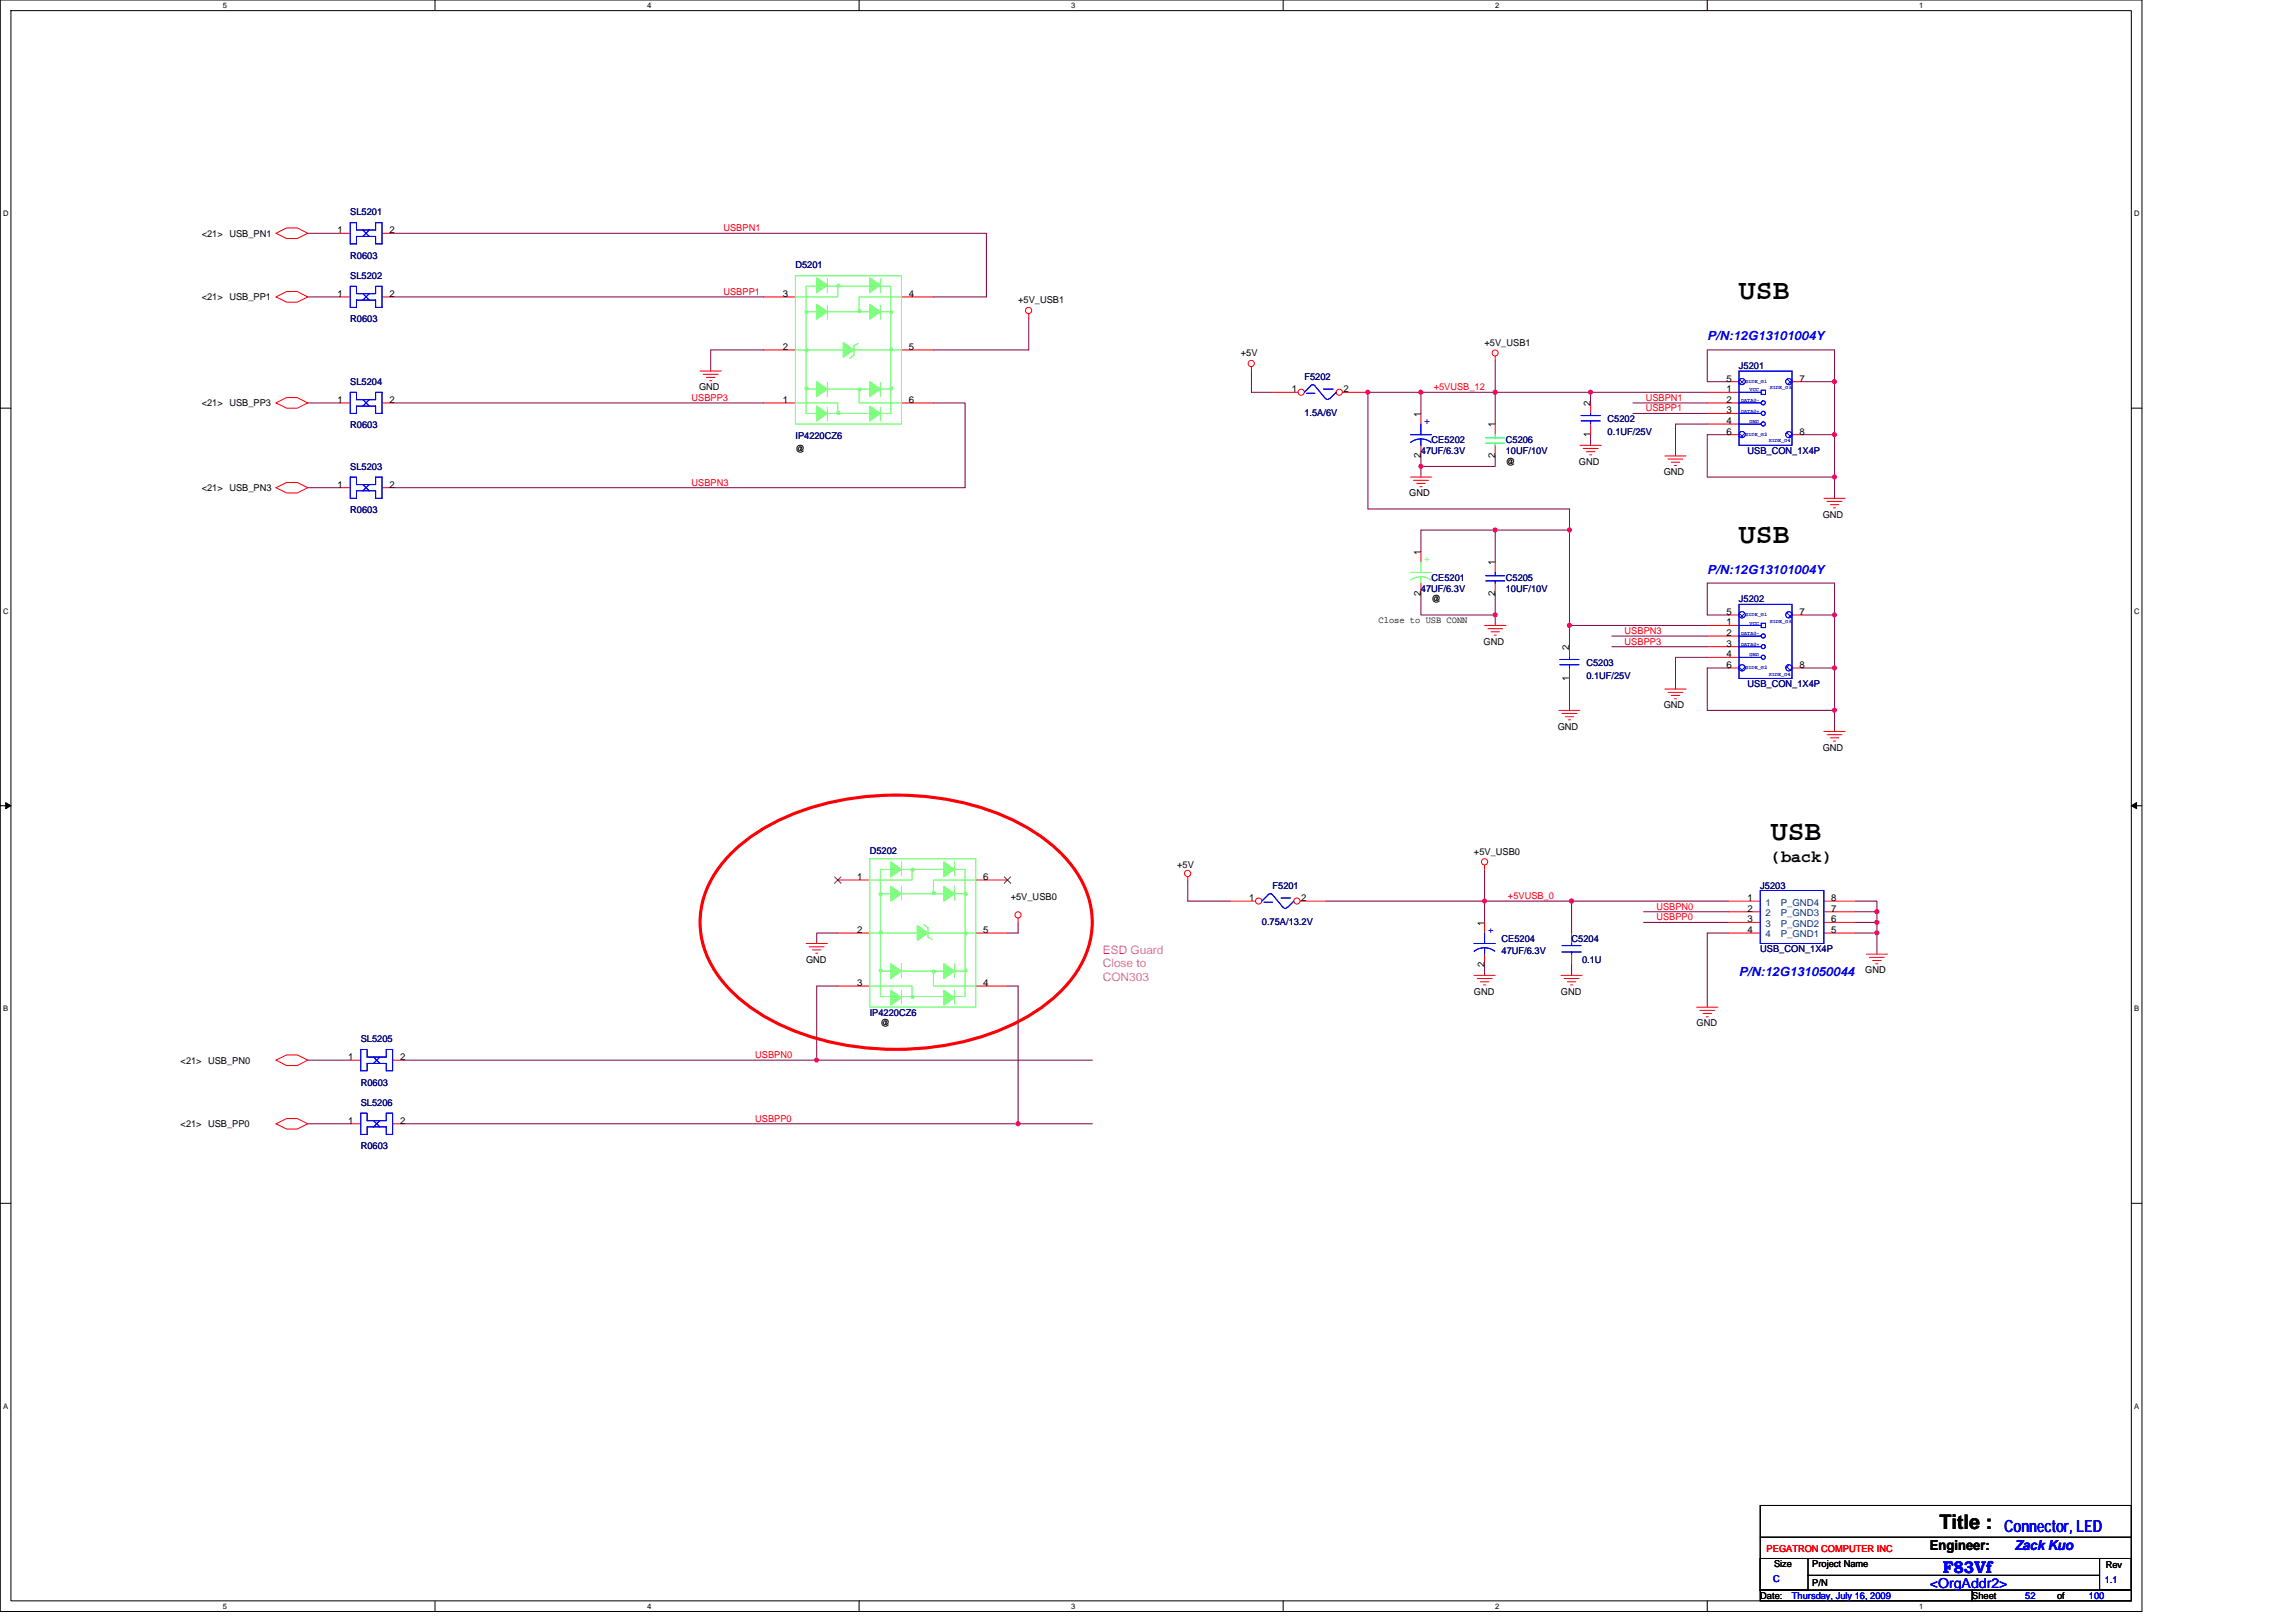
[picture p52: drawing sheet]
<svg xmlns="http://www.w3.org/2000/svg" width="297mm" height="210mm" viewBox="0 0 297 210" stroke-linecap="round" stroke-linejoin="round" font-family="sans-serif">
<defs><g id="words">
<g font-size="3.7">
<text x="225" y="38.7">USB</text>
<text x="225" y="70.3">USB</text>
<text x="229.1" y="108.7">USB</text>
</g>
<text font-size="2.6" x="250.9" y="197.9">Title :</text>
<text font-size="2.2" x="229.1" y="111.5">(back)</text>
<g font-size="2.2" fill="#00f">
<text x="251.3" y="203.5">F83Vf</text>
<text x="259.3" y="198.2">Connector, LED</text>
</g>
<text font-size="1.8" x="249.7" y="200.5">Engineer:</text>
<g font-size="1.8" fill="#00f">
<text x="260.6" y="200.5">Zack Kuo</text>
<text x="249.7" y="205.4">&lt;OrgAddr2&gt;</text>
</g>
<g font-size="1.6" fill="#00f">
<text x="220.9" y="44">P/N:12G13101004Y</text>
<text x="220.9" y="74.2">P/N:12G13101004Y</text>
<text x="225" y="126.3">P/N:12G131050044</text>
</g>
<g font-size="1.5" fill="#f0f">
<text x="142.7" y="123.4">ESD Guard</text>
<text x="142.7" y="125.2">Close to</text>
<text x="142.7" y="126.9">CON303</text>
</g>
<g font-size="1.2" fill="#000080">
<text x="45.3" y="27.9">SL5201</text>
<text x="45.3" y="33.5">R0603</text>
<text x="102.9" y="34.7">D5201</text>
<text x="45.3" y="36.1">SL5202</text>
<text x="45.3" y="41.7">R0603</text>
<text x="225" y="47.8">J5201</text>
<text x="45.3" y="49.8">SL5204</text>
<text x="168.8" y="49.1">F5202</text>
<text x="168.8" y="53.8">1.5A/6V</text>
<text x="45.3" y="55.4">R0603</text>
<text x="102.9" y="56.8">IP4220CZ6</text>
<text x="183.8" y="58.7">47UF/6.3V</text>
<text x="185.2" y="57.4">CE5202</text>
<text x="194.8" y="57.4">C5206</text>
<text x="194.8" y="58.7">10UF/10V</text>
<text x="208" y="54.6">C5202</text>
<text x="208" y="56.3">0.1UF/25V</text>
<text x="226.1" y="58.7">USB_CON_1X4P</text>
<text x="45.3" y="60.8">SL5203</text>
<text x="45.3" y="66.4">R0603</text>
<text x="183.8" y="76.6">47UF/6.3V</text>
<text x="185.2" y="75.2">CE5201</text>
<text x="194.8" y="75.2">C5205</text>
<text x="194.8" y="76.6">10UF/10V</text>
<text x="225" y="77.9">J5202</text>
<text x="205.2" y="86.2">C5203</text>
<text x="205.2" y="87.8">0.1UF/25V</text>
<text x="226.1" y="88.9">USB_CON_1X4P</text>
<text x="112.5" y="110.4">D5202</text>
<text x="163.3" y="119.6">0.75A/13.2V</text>
<text x="164.6" y="115">F5201</text>
<text x="227.7" y="115">J5203</text>
<text x="194.3" y="121.8">CE5204</text>
<text x="194.3" y="123.5">47UF/6.3V</text>
<text x="203.3" y="121.8">C5204</text>
<text x="204.7" y="124.6">0.1U</text>
<text x="227.7" y="123.2">USB_CON_1X4P</text>
<text x="112.5" y="131.4">IP4220CZ6</text>
<text x="46.7" y="134.9">SL5205</text>
<text x="46.7" y="140.5">R0603</text>
<text x="46.7" y="143.1">SL5206</text>
<text x="46.7" y="148.7">R0603</text>
</g>
<g font-size="1.2" fill="#f00">
<text x="93.6" y="29.9">USBPN1</text>
<text x="93.6" y="38.1">USBPP1</text>
<text x="89.5" y="51.9">USBPP3</text>
<text x="185.5" y="50.5">+5VUSB_12</text>
<text x="212.9" y="51.9">USBPN1</text>
<text x="212.9" y="53.2">USBPP1</text>
<text x="89.5" y="62.8">USBPN3</text>
<text x="210.2" y="82">USBPN3</text>
<text x="210.2" y="83.4">USBPP3</text>
<text x="195.1" y="116.3">+5VUSB_0</text>
<text x="214.3" y="117.7">USBPN0</text>
<text x="214.3" y="119.1">USBPP0</text>
<text x="97.7" y="136.9">USBPN0</text>
<text x="97.7" y="145.1">USBPP0</text>
<text x="228.6" y="200.8">PEGATRON COMPUTER INC</text>
</g>
<g font-size="1.2">
<text x="26.1" y="30.6">&lt;21&gt; USB_PN1</text>
<text x="43.7" y="30.2">1</text>
<text x="50.4" y="30.2">2</text>
<text x="26.1" y="38.8">&lt;21&gt; USB_PP1</text>
<text x="43.7" y="38.4">1</text>
<text x="50.4" y="38.4">2</text>
<text x="101.3" y="38.4">3</text>
<text x="117.6" y="38.4">4</text>
<text x="131.7" y="39.3">+5V_USB1</text>
<text x="101.3" y="45.3">2</text>
<text x="117.6" y="45.3">5</text>
<text x="160.5" y="46.1">+5V</text>
<text x="192.1" y="44.7">+5V_USB1</text>
<text x="26.1" y="52.6">&lt;21&gt; USB_PP3</text>
<text x="43.7" y="52.1">1</text>
<text x="50.4" y="52.1">2</text>
<text x="90.4" y="50.5">GND</text>
<text x="101.3" y="52.1">1</text>
<text x="117.6" y="52.1">6</text>
<text x="167.1" y="50.7">1</text>
<text x="173.8" y="50.7">2</text>
<text x="183.8" y="53.9" transform="rotate(-90 183.8 53.9)">1</text>
<text x="205.8" y="52.5" transform="rotate(-90 205.8 52.5)">2</text>
<text x="223.3" y="50.7">1</text>
<text x="223.3" y="52.1">2</text>
<text x="223.3" y="53.5">3</text>
<text x="223.3" y="49.4">5</text>
<text x="232.8" y="49.4">7</text>
<text x="102.9" y="58.5">@</text>
<text x="183.8" y="59.3" transform="rotate(-90 183.8 59.3)">2</text>
<text x="193.4" y="59.3" transform="rotate(-90 193.4 59.3)">2</text>
<text x="193.4" y="55.3" transform="rotate(-90 193.4 55.3)">1</text>
<text x="205.8" y="56.5" transform="rotate(-90 205.8 56.5)">1</text>
<text x="223.3" y="54.8">4</text>
<text x="223.3" y="56.2">6</text>
<text x="232.8" y="56.2">8</text>
<text x="26.1" y="63.5">&lt;21&gt; USB_PN3</text>
<text x="43.7" y="63.1">1</text>
<text x="50.4" y="63.1">2</text>
<text x="182.3" y="64.2">GND</text>
<text x="194.8" y="60.1">@</text>
<text x="204.3" y="60.1">GND</text>
<text x="215.2" y="61.5">GND</text>
<text x="183.8" y="71.8" transform="rotate(-90 183.8 71.8)">1</text>
<text x="235.8" y="67">GND</text>
<text x="183.8" y="77.1" transform="rotate(-90 183.8 77.1)">2</text>
<text x="185.2" y="77.9">@</text>
<text x="193.4" y="77.1" transform="rotate(-90 193.4 77.1)">2</text>
<text x="193.4" y="73.1" transform="rotate(-90 193.4 73.1)">1</text>
<text x="178.3" y="80.5">Close to USB CONN</text>
<text x="191.9" y="83.4">GND</text>
<text x="223.3" y="80.9">1</text>
<text x="223.3" y="82.3">2</text>
<text x="223.3" y="83.7">3</text>
<text x="223.3" y="79.5">5</text>
<text x="232.8" y="79.5">7</text>
<text x="203" y="88.1" transform="rotate(-90 203 88.1)">1</text>
<text x="203" y="84.1" transform="rotate(-90 203 84.1)">2</text>
<text x="223.3" y="85">4</text>
<text x="223.3" y="86.4">6</text>
<text x="232.8" y="86.4">8</text>
<text x="201.5" y="94.4">GND</text>
<text x="215.2" y="91.7">GND</text>
<text x="235.8" y="97.1">GND</text>
<text x="110.9" y="113.8">1</text>
<text x="127.2" y="113.8">6</text>
<text x="152.3" y="112.4">+5V</text>
<text x="190.7" y="110.6">+5V_USB0</text>
<text x="130.8" y="116.5">+5V_USB0</text>
<text x="161.6" y="116.6">1</text>
<text x="168.3" y="116.6">2</text>
<text x="192" y="119.8" transform="rotate(-90 192 119.8)">1</text>
<text x="226.1" y="116.6">1</text>
<text x="226.1" y="117.9">2</text>
<text x="226.1" y="119.3">3</text>
<text x="236.9" y="119.3">6</text>
<text x="236.9" y="117.9">7</text>
<text x="236.9" y="116.6">8</text>
<text x="104.3" y="124.6">GND</text>
<text x="110.9" y="120.7">2</text>
<text x="127.2" y="120.7">5</text>
<text x="192" y="125.1" transform="rotate(-90 192 125.1)">2</text>
<text x="226.1" y="120.7">4</text>
<text x="236.9" y="120.7">5</text>
<text x="241.3" y="125.9">GND</text>
<text x="110.9" y="127.6">3</text>
<text x="127.2" y="127.6">4</text>
<text x="190.7" y="128.7">GND</text>
<text x="201.9" y="128.7">GND</text>
<text x="23.4" y="137.6">&lt;21&gt; USB_PN0</text>
<text x="45" y="137.1">1</text>
<text x="51.7" y="137.1">2</text>
<text x="113.9" y="132.8">@</text>
<text x="219.5" y="132.8">GND</text>
<text x="23.4" y="145.8">&lt;21&gt; USB_PP0</text>
<text x="45" y="145.4">1</text>
<text x="51.7" y="145.4">2</text>
<text x="229.5" y="202.8">Size</text>
<text x="234.5" y="202.8">Project Name</text>
<text x="272.4" y="202.9">Rev</text>
<text x="227.7" y="206.9">Date:</text>
<text x="234.5" y="205.2">P/N</text>
<text x="255.2" y="206.9">Sheet</text>
<text x="266.1" y="206.9">of</text>
</g>
<g font-size="1.2" fill="#00f">
<text x="184.3" y="54.9">+</text>
<text x="192.5" y="120.7">+</text>
<text x="229.4" y="204.7">C</text>
<text x="231.8" y="206.9">Thursday, July 16, 2009</text>
<text x="262" y="206.9">52</text>
<text x="270.3" y="206.9">100</text>
<text x="272.3" y="204.8">1.1</text>
</g>
<text font-size="1.2" fill="#80ff80" x="184.3" y="72.7">+</text>
<g font-size="1.2" fill="#004080">
<text x="228.4" y="117.2">1</text>
<text x="228.4" y="118.5">2</text>
<text x="228.4" y="119.9">3</text>
<text x="230.4" y="119.9">P_GND2</text>
<text x="230.4" y="118.5">P_GND3</text>
<text x="230.4" y="117.2">P_GND4</text>
<text x="228.4" y="121.3">4</text>
<text x="230.4" y="121.3">P_GND1</text>
</g>
<g font-size="1">
<text x="28.8" y="1">5</text>
<text x="83.7" y="1">4</text>
<text x="138.6" y="1">3</text>
<text x="193.4" y="1">2</text>
<text x="248.3" y="1">1</text>
<text x=".4" y="28">D</text>
<text x="276.1" y="28">D</text>
<text x=".4" y="79.4">C</text>
<text x="276.1" y="79.4">C</text>
<text x=".4" y="130.9">B</text>
<text x="276.1" y="130.9">B</text>
<text x=".4" y="182.3">A</text>
<text x="276.1" y="182.3">A</text>
<text x="28.8" y="208.2">5</text>
<text x="83.7" y="208.2">4</text>
<text x="138.6" y="208.2">3</text>
<text x="193.4" y="208.2">2</text>
<text x="248.3" y="208.2">1</text>
</g>
<g font-size=".7" fill="#00f">
<text x="225.3" y="52">DATA0-</text>
<text x="225.3" y="53.4">DATA0+</text>
<text x="225.8" y="49.6">SIDE_G1</text>
<text x="226.4" y="50.6">VCC</text>
<text x="229" y="50.4">SIDE_G3</text>
<text x="225.8" y="56.4">SIDE_G2</text>
<text x="226.4" y="54.8">GND</text>
<text x="228.8" y="57.2">SIDE_G4</text>
<text x="225.3" y="82.2">DATA0-</text>
<text x="225.3" y="83.6">DATA0+</text>
<text x="225.8" y="79.7">SIDE_G1</text>
<text x="226.4" y="80.8">VCC</text>
<text x="229" y="80.5">SIDE_G3</text>
<text x="225.8" y="86.6">SIDE_G2</text>
<text x="226.4" y="84.9">GND</text>
<text x="228.8" y="87.4">SIDE_G4</text>
</g>
</g></defs>
<path d="M0 0h277.1v208.5h-277.1zM1.4 1.4h274.3v205.7h-274.3z" fill="none" stroke="#000" stroke-width=".13"/>
<g fill="#fff">
<path d="M28.8 .1h.6v1.1h-.6z"/>
<path d="M28.8 207.3h.6v1.1h-.6z"/>
</g>
<path d="M56.3 0v1.4M56.3 207.1v1.4" fill="none" stroke="#000" stroke-width=".13"/>
<g fill="#fff">
<path d="M83.7 .1h.6v1.1h-.6z"/>
<path d="M83.7 207.3h.6v1.1h-.6z"/>
</g>
<path d="M111.1 0v1.4M111.1 207.1v1.4" fill="none" stroke="#000" stroke-width=".13"/>
<g fill="#fff">
<path d="M138.6 .1h.5v1.1h-.5z"/>
<path d="M138.6 207.3h.5v1.1h-.5z"/>
</g>
<path d="M166 0v1.4M166 207.1v1.4" fill="none" stroke="#000" stroke-width=".13"/>
<g fill="#fff">
<path d="M193.4 .1h.6v1.1h-.6z"/>
<path d="M193.4 207.3h.6v1.1h-.6z"/>
</g>
<path d="M220.9 0v1.4M220.9 207.1v1.4" fill="none" stroke="#000" stroke-width=".13"/>
<g fill="#fff">
<path d="M248.3 .1h.6v1.1h-.6z"/>
<path d="M248.3 207.3h.6v1.1h-.6z"/>
<path d="M.4 27.1h.7v1.1h-.7z"/>
<path d="M276.1 27.1h.7v1.1h-.7z"/>
<path d="M.4 78.5h.7v1.1h-.7z"/>
<path d="M276.1 78.5h.7v1.1h-.7z"/>
</g>
<path d="M0 52.8h1.4M275.7 52.8h1.4" fill="none" stroke="#000" stroke-width=".13"/>
<g fill="#fff">
<path d="M.4 130h.7v1.1h-.7z"/>
<path d="M276.1 130h.7v1.1h-.7z"/>
</g>
<path d="M0 104.2h1.4M275.7 104.2h1.4" fill="none" stroke="#000" stroke-width=".13"/>
<path d="M.7 103.8l.7 .4-.7 .4zM275.7 104.2l.7-.4v.8z" fill="#000" stroke="#000" stroke-width=".13"/>
<g fill="#fff">
<path d="M.4 181.4h.7v1.1h-.7z"/>
<path d="M276.1 181.4h.7v1.1h-.7z"/>
</g>
<path d="M0 155.7h1.4M275.7 155.7h1.4M227.7 194.8h48v10.9h-48zM227.7 198.9h48M227.7 201.6h6.2v4.1h-6.2zM227.7 205.7h27.5v1.4h-27.5zM233.9 203.8h37.7M234 201.6h37.6M255.2 205.7h20.5v1.4h-20.5zM271.6 201.6h4.1v4.1h-4.1z" fill="none" stroke="#000" stroke-width=".13"/>
<g fill="none" stroke="#800040" stroke-width=".13">
<path d="M39.8 30.2h4.1M39.8 38.4h4.1M50.8 38.4h48M50.8 30.2h76.8v8.2h-6.8M39.8 52.1h4.1M50.8 52.1h48M98.8 45.3h-6.9v2.7M120.8 52.1h4.1v11h-74.1M133.1 41.1v4.2h-12.3M161.9 48v2.8h2.7M183.8 50.8h9.6M183.8 50.8v2.7"/>
<path d="M183.8 59v1.3M183.8 50.8h-6.8v15h26v2.8M193.4 50.8h12.4M193.4 46.6v4.2M193.4 50.8v4.1M193.4 59v1.3h-9.6M205.8 50.8h15.1M205.8 50.8v1.3M205.8 56.2v1.4M211.3 52.1h9.6M211.3 53.5h9.6M220.9 54.9h-4.1v4.1"/>
<path d="M223.6 56.2h-2.7v5.5h16.4M233.2 49.4h4.1M233.2 56.2h4.1M237.3 49.4v6.8M237.3 49.4v-4.1h-16.4v4.1h2.7M237.3 56.2v5.5M39.8 63.1h4.1M183.8 76.8v2.8h9.6M183.8 60.3v1.4M193.4 68.6h9.6M193.4 79.6v1.3M193.4 76.8v2.8"/>
<path d="M193.4 68.6v4.1M193.4 68.6h-9.6v2.7M203 68.6v12.3M223.6 79.6h-2.7v-4.2h16.4v4.2M233.2 79.6h4.1M237.3 61.7v2.8M237.3 79.6v6.8M203 80.9v2.8M203 80.9h17.9M203 87.8v4.1M208.5 82.3h12.4M208.5 83.7h12.4"/>
<path d="M220.9 85h-4.1v4.2M223.6 86.4h-2.7v5.5h16.4M233.2 86.4h4.1M237.3 91.9v2.7M237.3 86.4v5.5M131.7 119.3v1.4h-1.4M153.7 114v2.6h5.4M171.5 116.6h20.6M192.1 116.6v2.7M192.1 112.5v4.1M192.1 116.6h11.2M203.3 116.6v4.1"/>
<path d="M203.3 116.6h20.3M212.6 119.3h11M212.6 118h11M240.1 119.3h2.7v1.4M240.1 118h2.7v1.3M240.1 116.6h2.7v1.4M39.8 137.2h5.5M52.2 137.2h53.5M105.7 137.2h35.6M108.4 127.6h-2.7v9.6M108.4 120.7h-2.7v1.4M130.3 127.6h1.4v17.8"/>
<path d="M192.1 124.8v1.4M203.3 124.8v1.4M223.6 120.7h-2.7v9.6M240.1 120.7h2.7v2.7M39.8 145.4h5.5M52.2 145.4h79.5M131.7 145.4h9.6"/>
</g>
<g fill="#f0f" stroke="#f0f" stroke-width=".13">
<circle cx="237.3" cy="49.4" r=".27"/>
<circle cx="237.3" cy="56.2" r=".27"/>
<circle cx="203" cy="68.6" r=".27"/>
<circle cx="193.4" cy="68.6" r=".27"/>
<circle cx="105.6" cy="137.1" r=".27"/>
<circle cx="177" cy="50.7" r=".27"/>
<circle cx="131.7" cy="145.4" r=".27"/>
<circle cx="203" cy="80.9" r=".27"/>
<circle cx="203.3" cy="116.6" r=".27"/>
<circle cx="242.8" cy="120.7" r=".27"/>
<circle cx="242.8" cy="117.9" r=".27"/>
<circle cx="242.8" cy="119.3" r=".27"/>
<circle cx="192" cy="116.6" r=".27"/>
<circle cx="237.3" cy="61.7" r=".27"/>
<circle cx="193.4" cy="79.6" r=".27"/>
<circle cx="205.8" cy="50.7" r=".27"/>
<circle cx="193.4" cy="50.7" r=".27"/>
<circle cx="237.3" cy="79.6" r=".27"/>
<circle cx="237.3" cy="86.4" r=".27"/>
<circle cx="237.3" cy="91.9" r=".27"/>
<circle cx="183.8" cy="50.7" r=".27"/>
<circle cx="183.8" cy="60.3" r=".27"/>
</g>
<g fill="none" stroke="#f00" stroke-width=".13">
<path d="M35.7 30.2l1.4-.7h1.4l1.3 .7-1.3 .7h-1.4zM35.7 38.4l1.4-.7h1.4l1.3 .7-1.3 .7h-1.4zM35.7 52.1l1.4-.7h1.4l1.3 .7-1.3 .7h-1.4zM90.6 48h2.7M91 48.4h1.9M91.4 48.8h1.1M91.8 49.3h.3M133.1 40.6v.5M161.9 47.5v.5M193.4 46.1v.5M204.4 57.6h2.8M204.8 58h2"/>
<path d="M205.2 58.4h1.1M205.7 58.8h.2M215.4 59h2.7M215.8 59.4h1.9M216.2 59.8h1.1M35.7 63.1l1.4-.7h1.4l1.3 .7-1.3 .7h-1.4zM182.5 61.7h2.7M182.9 62.1h1.9M183.3 62.5h1.1M183.7 63h.3M193.4 72.7v1.4M193.4 75.4v1.4"/>
<path d="M216.6 60.2h.3M223.6 79.6h1.4M231.8 79.6h1.4M236 64.5h2.7M236.4 64.9h1.9M236.8 65.3h1.1M237.2 65.7h.3M192.1 80.9h2.7M192.5 81.3h1.9M192.9 81.7h1.1M193.3 82.2h.3M201.7 91.9h2.7"/>
<path d="M202.1 92.3h1.9M202.5 92.7h1.1M202.9 93.1h.3M215.4 89.2h2.7M215.8 89.6h1.9M216.2 90h1.1M216.6 90.4h.3M220.9 80.9h4.1M220.9 82.3h4.1M220.9 83.7h4.1M220.9 85h4.1M223.6 86.4h1.4"/>
<path d="M231.8 86.4h1.4M236 94.6h2.7M236.4 95.1h1.9M236.8 95.5h1.1M237.2 95.9h.3M131.7 118.8v.5M153.7 113.4v.6M192.1 111.9v.6M223.6 116.6h4.1M223.6 118h4.1M223.6 119.3h4.1M236 116.6h4.1"/>
<path d="M236 118h4.1M236 119.3h4.1M35.7 137.2l1.4-.7h1.4l1.3 .7-1.3 .7h-1.4zM104.3 122.1h2.7M104.7 122.5h1.9M105.1 122.9h1.1M105.5 123.3h.3M190.7 126.2h2.7M191.1 126.6h1.9M191.5 127h1.1M191.9 127.4h.3M201.9 126.2h2.8"/>
<path d="M202.4 126.6h1.9M202.8 127h1.1M203.2 127.4h.3M203.3 120.7v1.4M203.3 123.4v1.4M219.5 130.3h2.7M219.9 130.7h1.9M220.3 131.1h1.1M220.7 131.6h.3M223.6 120.7h4.1M236 120.7h4.1M241.4 123.4h2.8"/>
<path d="M241.8 123.9h2M242.3 124.3h1.1M242.7 124.7h.2M35.7 145.4l1.4-.7h1.4l1.3 .7-1.3 .7h-1.4z"/>
<circle cx="133.1" cy="40.2" r=".4"/>
<circle cx="161.9" cy="47" r=".4"/>
<circle cx="193.4" cy="45.7" r=".39"/>
<circle cx="131.7" cy="118.4" r=".4"/>
<circle cx="153.6" cy="113" r=".4"/>
<circle cx="192.1" cy="111.5" r=".4"/>
</g>
<path d="M94.8 110.3a26.7 26.7 0 0 1 12.7-6.5 36.9 36.9 0 0 1 24.1 2.6 18 18 0 0 1 8.9 8.8 11.5 11.5 0 0 1-2.3 12 24.5 24.5 0 0 1-11.9 7.1 37.5 37.5 0 0 1-24.3-1.3 20 20 0 0 1-10-8.2 11.5 11.5 0 0 1 1.7-13.4z" fill="none" stroke="#f00" stroke-width=".4"/>
<g fill="none" stroke="#00f" stroke-width=".13">
<path d="M192.2 74.5h2.5M192.2 75.2h2.5M193.4 74.1v.4M193.4 75.2v.2M225 80.9h2.9M225 82.3h2.9M225 83.7h2.9M225 85h2.9M227.9 80.6h.5v.6h-.5zM227.7 115.2h8.3v6.9h-8.3zM202.1 122.3h2.5M202.1 123.2h2.5"/>
<path d="M203.3 122.1v.2M203.3 123.2v.2"/>
<circle cx="228.1" cy="85" r=".27"/>
<circle cx="228.1" cy="82.3" r=".27"/>
<circle cx="228.1" cy="83.7" r=".27"/>
</g>
<circle cx="231.4" cy="79.5" r=".4" fill="#fff"/>
<circle cx="231.4" cy="79.5" r=".4" fill="#00f" stroke="#00f" stroke-width=".13"/>
<circle cx="231.4" cy="86.4" r=".4" fill="#fff"/>
<circle cx="231.4" cy="86.4" r=".4" fill="#00f" stroke="#00f" stroke-width=".13"/>
<circle cx="225.4" cy="86.4" r=".4" fill="#fff"/>
<circle cx="225.4" cy="86.4" r=".4" fill="#00f" stroke="#00f" stroke-width=".13"/>
<circle cx="225.4" cy="79.5" r=".4" fill="#fff"/>
<circle cx="225.4" cy="79.5" r=".4" fill="#00f" stroke="#00f" stroke-width=".13"/>
<g fill="none" stroke="#00f" stroke-width=".13">
<path d="M225 78.2h6.8v9.6h-6.8zM225 80.9h2.9M225 82.3h2.9M225 83.7h2.9M225 85h2.9M227.9 80.6h.5v.6h-.5z"/>
<circle cx="228.1" cy="85" r=".27"/>
<circle cx="228.1" cy="82.3" r=".27"/>
<circle cx="228.1" cy="83.7" r=".27"/>
</g>
<circle cx="231.4" cy="79.5" r=".4" fill="#fff"/>
<circle cx="231.4" cy="79.5" r=".4" fill="#00f" stroke="#00f" stroke-width=".13"/>
<circle cx="231.4" cy="86.4" r=".4" fill="#fff"/>
<circle cx="231.4" cy="86.4" r=".4" fill="#00f" stroke="#00f" stroke-width=".13"/>
<circle cx="225.4" cy="86.4" r=".4" fill="#fff"/>
<circle cx="225.4" cy="86.4" r=".4" fill="#00f" stroke="#00f" stroke-width=".13"/>
<circle cx="225.4" cy="79.5" r=".4" fill="#fff"/>
<circle cx="225.4" cy="79.5" r=".4" fill="#00f" stroke="#00f" stroke-width=".13"/>
<g fill="none" stroke="#00f" stroke-width=".13">
<path d="M45.3 37h.8v1h2.5v-1h.8v2.8h-.8v-1h-2.5v1h-.8zM46.9 38l.9 .8M47.8 38l-.9 .8M182.5 56.2h2.7M182.5 57.2a2.14 2.14 0 0 1 1.3-.4 2.14 2.14 0 0 1 1.3 .4M183.8 56.8v.8M183.8 54.9v1.3M204.6 54.5h2.4M204.6 53.8h2.4M205.8 54.5v.4M205.8 53.5v.3M225 78.2h6.8v9.6h-6.8z"/>
<path d="M201.8 86h2.5M201.8 85.3h2.5M203 86v.4M203 85v.3M46.7 135.8h.8v1h2.5v-1h.8v2.7h-.8v-.9h-2.5v.9h-.8zM48.3 136.8l.8 .8M49.1 136.8l-.8 .8M46.7 144h.8v1h2.5v-1h.8v2.8h-.8v-1h-2.5v1h-.8zM48.3 145l.8 .8M49.1 145l-.8 .8"/>
</g>
<path d="M43.9 38.4h1.4M49.4 38.4h1.4M183.8 53.5v1.4M183.8 57.6v1.4M205.8 52.1v1.4M205.8 54.9v1.3M203 83.7v1.3M203 86.4v1.4M45.3 137.2h1.4M50.8 137.2h1.4M45.3 145.4h1.4M50.8 145.4h1.4" fill="none" stroke="#f00" stroke-width=".13"/>
<circle cx="168.3" cy="50.7" r=".4" fill="#fff" stroke="#f00" stroke-width=".13"/>
<path d="M164.6 50.8h3.3" fill="none" stroke="#f00" stroke-width=".13"/>
<circle cx="173.3" cy="50.7" r=".4" fill="#fff" stroke="#f00" stroke-width=".13"/>
<path d="M98.8 38.4h4.1M116.6 38.4h4.2M43.9 52.1h1.4M49.4 52.1h1.4M98.8 52.1h4.1M98.8 45.3h4.1M116.6 52.1h4.2M116.6 45.3h4.2M173.7 50.8h3.3M43.9 63.1h1.4M49.4 63.1h1.4" fill="none" stroke="#f00" stroke-width=".13"/>
<g fill="none" stroke="#00f" stroke-width=".13">
<path d="M45.3 50.8h.8v.9h2.5v-.9h.8v2.7h-.8v-1h-2.5v1h-.8zM46.9 51.7l.9 .8M47.8 51.7l-.9 .8M169 50.9h1.1M169.6 49.9l-.8 .9M170.1 49.9l1.4 1.7M170.1 49.9l-.3-.1-.3 .1M171.2 50.3h1.3M172 51.5a.26 .26 0 0 1-.3 .2 .26 .26 0 0 1-.2-.2M172.9 50.8l-.9 .8M45.3 61.7h.8v1h2.5v-1h.8v2.8h-.8v-1h-2.5v1h-.8zM46.9 62.7l.9 .8"/>
<path d="M47.8 62.7l-.9 .8"/>
</g>
<g fill="#80ff80" stroke="#80ff80" stroke-width=".13">
<path d="M112.5 52.5l1.4 1-1.4 1z" fill-rule="evenodd"/>
<path d="M105.7 52.5l1.3 1-1.3 1z" fill-rule="evenodd"/>
<path d="M109.1 44.3l1.4 1-1.4 .9z" fill-rule="evenodd"/>
<path d="M112.5 49.4l1.4 .9-1.4 1z" fill-rule="evenodd"/>
<path d="M105.7 49.4l1.3 .9-1.3 1z" fill-rule="evenodd"/>
<path d="M105.7 39.4l1.3 .9-1.3 1z" fill-rule="evenodd"/>
<path d="M112.5 39.4l1.4 .9-1.4 1z" fill-rule="evenodd"/>
<path d="M105.7 35.9l1.3 1-1.3 1z" fill-rule="evenodd"/>
<path d="M112.5 35.9l1.4 1-1.4 1z" fill-rule="evenodd"/>
<path d="M104.2 50.1h.3v.3l-.2 .1-.1-.1z" fill-rule="evenodd"/>
<path d="M115.2 50.1h.2v.3l-.1 .1-.1-.1z" fill-rule="evenodd"/>
<path d="M108.3 53.3h.3v.2l-.1 .1-.2-.1z" fill-rule="evenodd"/>
<path d="M104.2 45.2h.3v.3h-.2h-.1z" fill-rule="evenodd"/>
<path d="M111.1 40.1h.2v.3h-.1h-.1z" fill-rule="evenodd"/>
<path d="M112.5 52.5l1.4 1-1.4 1z" fill-rule="evenodd"/>
<path d="M105.7 52.5l1.3 1-1.3 1z" fill-rule="evenodd"/>
<path d="M109.1 44.3l1.4 1-1.4 .9z" fill-rule="evenodd"/>
<path d="M112.5 49.4l1.4 .9-1.4 1z" fill-rule="evenodd"/>
<path d="M105.7 49.4l1.3 .9-1.3 1z" fill-rule="evenodd"/>
<path d="M105.7 39.4l1.3 .9-1.3 1z" fill-rule="evenodd"/>
<path d="M112.5 39.4l1.4 .9-1.4 1z" fill-rule="evenodd"/>
<path d="M105.7 35.9l1.3 1-1.3 1z" fill-rule="evenodd"/>
<path d="M112.5 35.9l1.4 1-1.4 1z" fill-rule="evenodd"/>
<path d="M104.2 50.1h.3v.3l-.2 .1-.1-.1z" fill-rule="evenodd"/>
<path d="M115.2 50.1h.2v.3l-.1 .1-.1-.1z" fill-rule="evenodd"/>
<path d="M108.3 53.3h.3v.2l-.1 .1-.2-.1z" fill-rule="evenodd"/>
<path d="M104.2 45.2h.3v.3h-.2h-.1z" fill-rule="evenodd"/>
<path d="M111.1 40.1h.2v.3h-.1h-.1z" fill-rule="evenodd"/>
<circle cx="111.2" cy="50.4" r=".19"/>
<circle cx="115.3" cy="45.2" r=".19"/>
<circle cx="115.3" cy="40.4" r=".19"/>
<circle cx="104.4" cy="40.4" r=".19"/>
<circle cx="108.5" cy="37" r=".19"/>
</g>
<g fill="none" stroke="#80ff80" stroke-width=".13">
<path d="M102.9 35.7h13.7v19.2h-13.7zM104.3 37h10.9v16.5h-10.9zM107 39.5v1.8M107 36.1v1.8M108.4 37v1.4h-5.5M113.9 39.5v1.8M113.9 36.1v1.8M116.6 38.4h-5.5v1.9M102.9 52.1h5.5v1.4M102.9 45.3h13.7M104.3 40.3h10.9M104.3 50.3h10.9"/>
<path d="M107 52.7v1.8M107 49.5v1.8M111 44.4l-.5 .3v1.3l-.6 .4M111.1 50.3v1.8h5.4M113.9 52.7v1.8M113.9 49.5v1.8"/>
</g>
<circle cx="162.8" cy="116.6" r=".4" fill="#fff" stroke="#f00" stroke-width=".13"/>
<path d="M159.1 116.6h3.3" fill="none" stroke="#f00" stroke-width=".13"/>
<circle cx="167.8" cy="116.6" r=".4" fill="#fff" stroke="#f00" stroke-width=".13"/>
<g fill="none" stroke="#f00" stroke-width=".13">
<path d="M193.4 54.9v1.3M193.4 57.6v1.4M220.9 50.8h4.1M220.9 52.1h4.1M220.9 53.5h4.1M220.9 54.9h4.1M223.6 49.4h1.4M223.6 56.2h1.4M231.8 49.4h1.4M231.8 56.2h1.4M183.8 71.3v1.4M183.8 75.4v1.4"/>
<path d="M168.2 116.6h3.3M192.1 119.3v1.4M192.1 123.4v1.4"/>
</g>
<g fill="none" stroke="#00f" stroke-width=".13">
<path d="M225 50.8h2.9M225 52.1h2.9M225 53.5h2.9M225 54.9h2.9M227.9 50.5h.5v.5h-.5zM163.5 116.7h1.1M164.1 115.8l-.8 .8M164.6 115.7l-.3-.1-.2 .1M164.6 115.8l1.4 1.6M165.7 116.2h1.3M166 117.4l.3 .1 .2-.1M167.4 116.6l-.8 .8"/>
<path d="M190.7 122.1h2.7M192 122.6a2.05 2.05 0 0 0-1.3 .5M192 122.6h.1a2.14 2.14 0 0 1 1.3 .5M192.1 122.6v.8M192.1 120.7v1.4"/>
<circle cx="228.1" cy="54.9" r=".27"/>
<circle cx="228.1" cy="53.5" r=".27"/>
<circle cx="228.1" cy="52.1" r=".27"/>
</g>
<path d="M182.5 74.1h2.7M183.8 74.6v.8M183.8 72.7v1.4M185.1 75.1a2.14 2.14 0 0 0-1.3-.5 2.05 2.05 0 0 0-1.3 .5" fill="none" stroke="#80ff80" stroke-width=".13"/>
<path d="M192.2 56.6h2.5M192.2 57.3h2.5M193.4 56.2v.4M193.4 57.3v.3" fill="none" stroke="#00ff80" stroke-width=".13"/>
<circle cx="231.4" cy="49.4" r=".39" fill="#fff"/>
<circle cx="231.4" cy="49.4" r=".39" fill="#00f" stroke="#00f" stroke-width=".13"/>
<circle cx="231.4" cy="56.2" r=".39" fill="#fff"/>
<circle cx="231.4" cy="56.2" r=".39" fill="#00f" stroke="#00f" stroke-width=".13"/>
<circle cx="225.4" cy="56.2" r=".4" fill="#fff"/>
<circle cx="225.4" cy="56.2" r=".4" fill="#00f" stroke="#00f" stroke-width=".13"/>
<circle cx="225.4" cy="49.4" r=".4" fill="#fff"/>
<circle cx="225.4" cy="49.4" r=".4" fill="#00f" stroke="#00f" stroke-width=".13"/>
<g fill="none" stroke="#00f" stroke-width=".13">
<path d="M225 50.8h2.9M225 52.1h2.9M225 53.5h2.9M225 54.9h2.9M225 48h6.8v9.6h-6.8zM227.9 50.5h.5v.5h-.5z"/>
<circle cx="228.1" cy="54.9" r=".27"/>
<circle cx="228.1" cy="53.5" r=".27"/>
<circle cx="228.1" cy="52.1" r=".27"/>
</g>
<circle cx="231.4" cy="49.4" r=".39" fill="#fff"/>
<circle cx="231.4" cy="49.4" r=".39" fill="#00f" stroke="#00f" stroke-width=".13"/>
<circle cx="231.4" cy="56.2" r=".39" fill="#fff"/>
<circle cx="231.4" cy="56.2" r=".39" fill="#00f" stroke="#00f" stroke-width=".13"/>
<circle cx="225.4" cy="56.2" r=".4" fill="#fff"/>
<circle cx="225.4" cy="56.2" r=".4" fill="#00f" stroke="#00f" stroke-width=".13"/>
<circle cx="225.4" cy="49.4" r=".4" fill="#fff"/>
<circle cx="225.4" cy="49.4" r=".4" fill="#00f" stroke="#00f" stroke-width=".13"/>
<path d="M45.3 28.8h.8v1h2.5v-1h.8v2.8h-.8v-1h-2.5v1h-.8zM46.9 29.8l.9 .8M47.8 29.8l-.9 .8M225 48h6.8v9.6h-6.8z" fill="none" stroke="#00f" stroke-width=".13"/>
<path d="M43.9 30.2h1.4M49.4 30.2h1.4M108.4 113.9h4.1M126.2 113.9h4.1M108.4 120.7h4.1M108.4 127.6h4.1M126.2 120.7h4.1M126.2 127.6h4.1" fill="none" stroke="#f00" stroke-width=".13"/>
<path d="M108 113.5l.8 .8M108.8 113.5l-.8 .8M129.9 113.5l.9 .8M130.7 113.5l-.8 .8" fill="none" stroke="#804000" stroke-width=".13"/>
<g fill="#80ff80" stroke="#80ff80" stroke-width=".13">
<path d="M122.1 111.5l1.4 1-1.4 .9z" fill-rule="evenodd"/>
<path d="M115.2 111.5l1.4 1-1.4 .9z" fill-rule="evenodd"/>
<path d="M118.7 119.7l1.4 1-1.4 1z" fill-rule="evenodd"/>
<path d="M122.1 114.7l1.4 .9-1.4 1z" fill-rule="evenodd"/>
<path d="M115.2 114.7l1.4 .9-1.4 1z" fill-rule="evenodd"/>
<path d="M115.2 124.7l1.4 .9-1.4 1z" fill-rule="evenodd"/>
<path d="M122.1 124.7l1.4 .9-1.4 1z" fill-rule="evenodd"/>
<path d="M115.2 128.1l1.4 1-1.4 .9z" fill-rule="evenodd"/>
<path d="M122.1 128.1l1.4 1-1.4 .9z" fill-rule="evenodd"/>
<path d="M120.7 115.4h.2l.1 .1-.1 .2h-.2z" fill-rule="evenodd"/>
<path d="M124.8 115.5h.3v.3l-.2 .1-.1-.1z" fill-rule="evenodd"/>
<path d="M117.9 112.4h.3v.3h-.1h-.2z" fill-rule="evenodd"/>
<path d="M113.8 120.5h.3v.1v.2h-.3z" fill-rule="evenodd"/>
<path d="M124.8 120.6h.3v.3l-.2 .1-.1-.1z" fill-rule="evenodd"/>
<path d="M113.8 125.4h.3v.2v.1h-.3z" fill-rule="evenodd"/>
<path d="M122.1 111.5l1.4 1-1.4 .9z" fill-rule="evenodd"/>
<path d="M115.2 111.5l1.4 1-1.4 .9z" fill-rule="evenodd"/>
<path d="M118.7 119.7l1.4 1-1.4 1z" fill-rule="evenodd"/>
<path d="M122.1 114.7l1.4 .9-1.4 1z" fill-rule="evenodd"/>
<path d="M115.2 114.7l1.4 .9-1.4 1z" fill-rule="evenodd"/>
<path d="M115.2 124.7l1.4 .9-1.4 1z" fill-rule="evenodd"/>
<path d="M122.1 124.7l1.4 .9-1.4 1z" fill-rule="evenodd"/>
<path d="M115.2 128.1l1.4 1-1.4 .9z" fill-rule="evenodd"/>
<path d="M122.1 128.1l1.4 1-1.4 .9z" fill-rule="evenodd"/>
<path d="M120.7 115.4h.2l.1 .1-.1 .2h-.2z" fill-rule="evenodd"/>
<path d="M124.8 115.5h.3v.3l-.2 .1-.1-.1z" fill-rule="evenodd"/>
<path d="M117.9 112.4h.3v.3h-.1h-.2z" fill-rule="evenodd"/>
<path d="M113.8 120.5h.3v.1v.2h-.3z" fill-rule="evenodd"/>
<path d="M124.8 120.6h.3v.3l-.2 .1-.1-.1z" fill-rule="evenodd"/>
<path d="M113.8 125.4h.3v.2v.1h-.3z" fill-rule="evenodd"/>
<circle cx="113.9" cy="115.7" r=".2"/>
<circle cx="120.8" cy="125.7" r=".2"/>
<circle cx="124.9" cy="125.6" r=".19"/>
<circle cx="118.1" cy="129" r=".19"/>
</g>
<g fill="none" stroke="#80ff80" stroke-width=".13">
<path d="M112.5 111.1h13.7v19.2h-13.7zM113.9 112.5h11v16.4h-11zM113.9 115.6h11M116.6 111.5v1.8M116.6 114.7v1.8M118 112.5v1.4h-5.5M119.5 119.6l.6 .4v1.3l.5 .2M123.5 111.5v1.8M123.5 114.7v1.8M126.1 113.9h-5.3v1.7M112.5 120.7h13.7M112.5 127.6h5.5v1.3"/>
<path d="M113.9 125.6h11M116.6 124.7v1.8M116.6 128.1v1.8M120.8 125.6v2h5.4M123.5 124.7v1.8M123.5 128.1v1.8"/>
</g>
<g fill="#f0f" stroke="#f0f" stroke-width=".13">
<circle cx="237.3" cy="49.4" r=".27"/>
<circle cx="237.3" cy="56.2" r=".27"/>
<circle cx="203" cy="68.6" r=".27"/>
<circle cx="193.4" cy="68.6" r=".27"/>
<circle cx="105.6" cy="137.1" r=".27"/>
<circle cx="177" cy="50.7" r=".27"/>
<circle cx="131.7" cy="145.4" r=".27"/>
<circle cx="203" cy="80.9" r=".27"/>
<circle cx="203.3" cy="116.6" r=".27"/>
<circle cx="242.8" cy="120.7" r=".27"/>
<circle cx="242.8" cy="117.9" r=".27"/>
<circle cx="242.8" cy="119.3" r=".27"/>
<circle cx="192" cy="116.6" r=".27"/>
<circle cx="237.3" cy="61.7" r=".27"/>
<circle cx="193.4" cy="79.6" r=".27"/>
<circle cx="205.8" cy="50.7" r=".27"/>
<circle cx="193.4" cy="50.7" r=".27"/>
<circle cx="237.3" cy="79.6" r=".27"/>
<circle cx="237.3" cy="86.4" r=".27"/>
<circle cx="237.3" cy="91.9" r=".27"/>
<circle cx="183.8" cy="50.7" r=".27"/>
<circle cx="183.8" cy="60.3" r=".27"/>
</g>
<use href="#words"/>
</svg>
